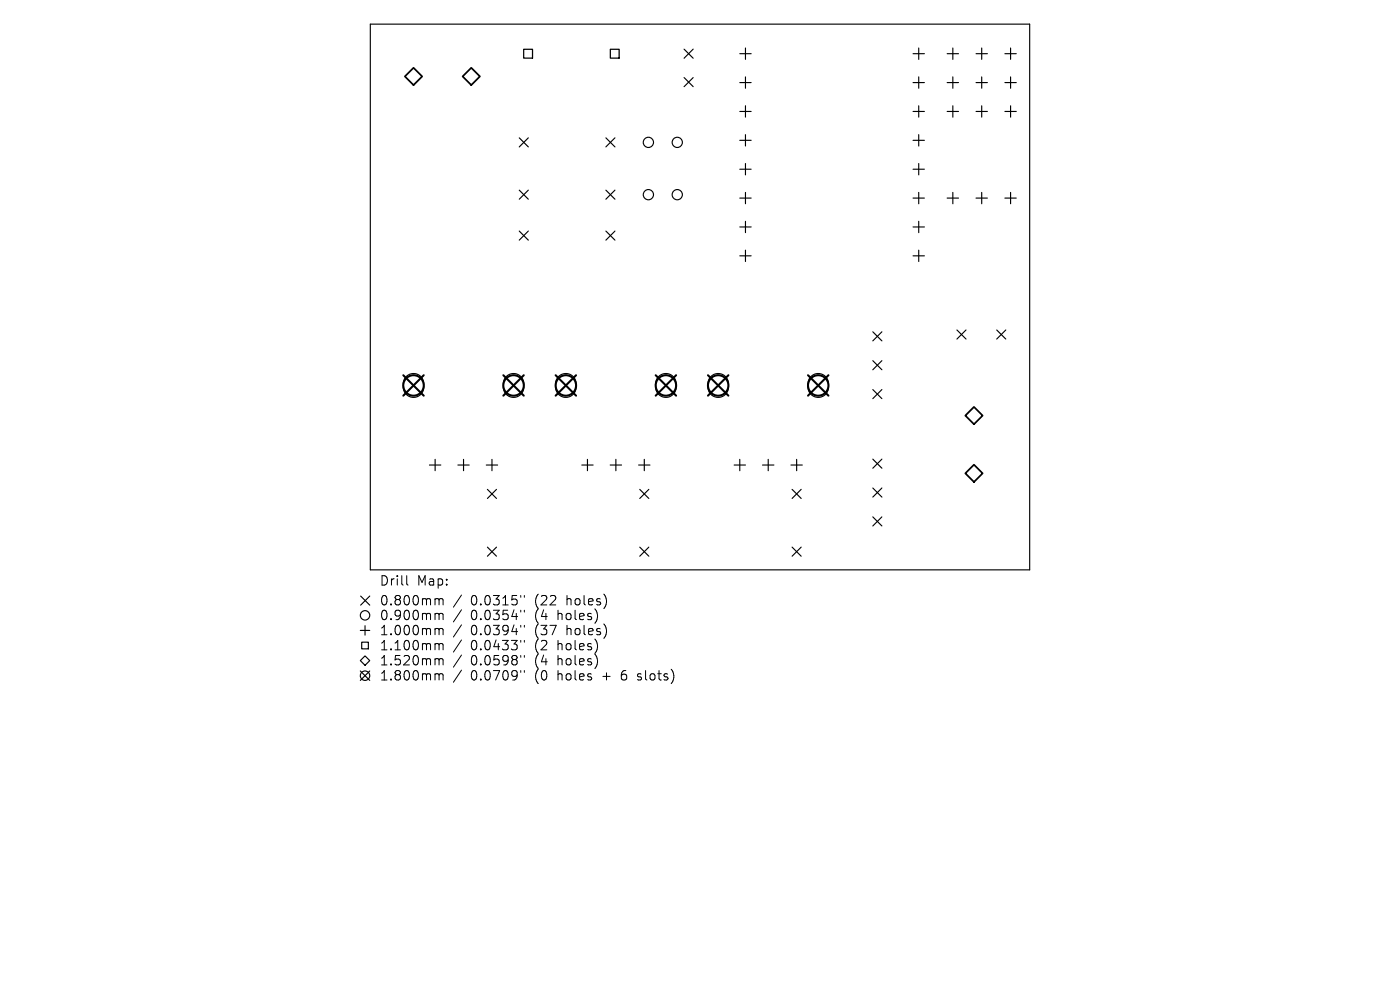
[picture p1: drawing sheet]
<svg xmlns="http://www.w3.org/2000/svg" width="297mm" height="210mm" viewBox="0 0 297 210" stroke-linecap="round" stroke-linejoin="round" font-family="sans-serif">
<defs><g id="words">
<g font-size="2.8">
<text x="80.4" y="124.5">Drill</text>
<text x="88.4" y="124.5">Map:</text>
<text x="80.4" y="128.7">0.800mm</text>
<text x="80.4" y="131.8">0.900mm</text>
<text x="99.9" y="128.7">0.0315&quot;</text>
<text x="99.9" y="131.8">0.0354&quot;</text>
<text x="113.6" y="128.7">(22</text>
<text x="113.6" y="131.8">(4</text>
<text x="118.6" y="131.8">holes)</text>
<text x="120.5" y="128.7">holes)</text>
<text x="80.4" y="135">1.000mm</text>
<text x="99.9" y="135">0.0394&quot;</text>
<text x="113.6" y="135">(37</text>
<text x="120.5" y="135">holes)</text>
<text x="80.4" y="138.2">1.100mm</text>
<text x="80.4" y="141.4">1.520mm</text>
<text x="99.9" y="138.2">0.0433&quot;</text>
<text x="99.9" y="141.4">0.0598&quot;</text>
<text x="113.6" y="138.2">(2</text>
<text x="113.6" y="141.4">(4</text>
<text x="118.6" y="138.2">holes)</text>
<text x="118.6" y="141.4">holes)</text>
<text x="80.4" y="144.6">1.800mm</text>
<text x="99.9" y="144.6">0.0709&quot;</text>
<text x="113.6" y="144.6">(0</text>
<text x="118.6" y="144.6">holes</text>
<text x="128.3" y="144.6">+</text>
<text x="132.5" y="144.6">6</text>
<text x="136.1" y="144.6">slots)</text>
</g>
</g></defs>
<g fill="none" stroke="#000" stroke-width=".24">
<path d="M78.6 5.1h139.8v115.8h-139.8zM145.1 10.4l2 2M145.1 16.5l2 1.9M147.1 10.4l-2 2M147.1 16.5l-2 1.9M156.9 11.4h2.5M156.9 17.5h2.5M158.1 10.2v2.4M158.1 16.3v2.4M193.7 11.4h2.4M193.7 17.5h2.4M194.9 10.2v2.4"/>
<path d="M194.9 16.3v2.4M200.9 11.4h2.4M200.9 17.5h2.4M202.1 10.2v2.4M202.1 16.3v2.4M207.1 11.4h2.4M207.1 17.5h2.4M208.3 10.2v2.4M208.3 16.3v2.4M213.2 11.4h2.4M213.2 17.5h2.4M214.4 10.2v2.4"/>
<path d="M214.4 16.3v2.4M110.2 29.2l1.9 2M112.1 29.2l-1.9 2M128.5 29.2l2 2M130.5 29.2l-2 2M156.9 23.6h2.5M156.9 29.8h2.5M156.9 35.9h2.5M158.1 22.4v2.4M158.1 28.6v2.4M158.1 34.7v2.4M193.7 23.6h2.4"/>
<path d="M193.7 29.8h2.4M193.7 35.9h2.4M194.9 22.4v2.4M194.9 28.6v2.4M194.9 34.7v2.4M200.9 23.6h2.4M202.1 22.4v2.4M207.1 23.6h2.4M208.3 22.4v2.4M213.2 23.6h2.4M214.4 22.4v2.4M110.2 40.3l1.9 2"/>
<path d="M110.2 49l1.9 1.9M112.1 40.3l-1.9 2M112.1 49l-1.9 1.9M128.5 40.3l2 2M128.5 49l2 1.9M130.5 40.3l-2 2M130.5 49l-2 1.9M156.9 42h2.5M156.9 48.1h2.5M156.9 54.3h2.5M158.1 40.8v2.4M158.1 46.9v2.5"/>
<path d="M158.1 53.1v2.4M193.7 42h2.4M193.7 48.1h2.4M193.7 54.3h2.4M194.9 40.8v2.4M194.9 46.9v2.5M194.9 53.1v2.4M200.9 42h2.4M202.1 40.8v2.4M207.1 42h2.4M208.3 40.8v2.4M213.2 42h2.4"/>
<path d="M214.4 40.8v2.4M86.2 79.9a2.17 2.17 0 0 1 2.4-.5 2.17 2.17 0 0 1 1.3 2v.7a2.17 2.17 0 0 1-2.2 2.2 2.17 2.17 0 0 1-2.1-2.2v-1.3zM107.4 79.9a2.17 2.17 0 0 1 2.4-.5 2.17 2.17 0 0 1 1.3 2v.7a2.17 2.17 0 0 1-2.2 2.2 2.17 2.17 0 0 1-2.1-2.2l.1-1.3zM118.5 79.9a2.17 2.17 0 0 1 2.4-.5 2.17 2.17 0 0 1 1.3 2v.7a2.17 2.17 0 0 1-2.2 2.2 2.17 2.17 0 0 1-2.1-2.2v-1.3zM139.7 79.9a2.17 2.17 0 0 1 2.4-.5 2.17 2.17 0 0 1 1.3 2v.7a2.17 2.17 0 0 1-2.1 2.2 2.17 2.17 0 0 1-2.2-2.2l.1-1.3zM150.8 79.9a2.17 2.17 0 0 1 2.4-.5 2.17 2.17 0 0 1 1.3 2v.7a2.17 2.17 0 0 1-2.1 2.2 2.17 2.17 0 0 1-2.2-2.2l.1-1.3zM172 79.9a2.17 2.17 0 0 1 2.4-.5 2.17 2.17 0 0 1 1.4 2v.7a2.17 2.17 0 0 1-2.2 2.2 2.17 2.17 0 0 1-2.2-2.2l.1-1.3zM185.2 70.4l1.9 1.9M185.2 76.5l1.9 1.9M187.1 70.4l-1.9 1.9M187.1 76.5l-1.9 1.9M203 70l1.9 1.9"/>
<path d="M204.9 70l-1.9 1.9M211.4 70l2 1.9M213.4 70l-2 1.9M91.1 98.6h2.4M92.3 97.4v2.5M97.1 98.6h2.4M98.3 97.4v2.5M103.2 98.6h2.4M104.4 97.4v2.5M123.4 98.6h2.4M124.6 97.4v2.5M129.4 98.6h2.5"/>
<path d="M130.7 97.4v2.5M135.5 98.6h2.4M136.7 97.4v2.5M155.7 98.6h2.4M156.9 97.4v2.5M161.8 98.6h2.4M163 97.4v2.5M167.8 98.6h2.4M169 97.4v2.5M185.2 82.6l1.9 2M185.2 97.4l1.9 1.9M187.1 82.6l-1.9 2"/>
<path d="M187.1 97.4l-1.9 1.9M103.4 103.8l1.9 1.9M103.4 116.1l1.9 1.9M105.3 103.8l-1.9 1.9M105.3 116.1l-1.9 1.9M135.7 103.8l1.9 1.9M135.7 116.1l1.9 1.9M137.6 103.8l-1.9 1.9M137.6 116.1l-1.9 1.9M168 103.8l2 1.9M168 116.1l2 1.9M170 103.8l-2 1.9"/>
<path d="M170 116.1l-2 1.9M185.2 103.5l1.9 1.9M185.2 109.6l1.9 2M187.1 103.5l-1.9 1.9M187.1 109.6l-1.9 2M76.4 133.7h2M76.5 126.4l1.9 2M76.7 136.2h1.4v1.4h-1.4zM77.4 132.7v2M78.4 126.4l-1.9 2M76.4 140.1l1-1 1 1-1 1zM76.4 142.3l2 2"/>
<path d="M78.4 142.3l-2 2"/>
<circle cx="137.6" cy="30.2" r="1.09"/>
<circle cx="143.7" cy="30.2" r="1.09"/>
<circle cx="137.6" cy="41.3" r="1.09"/>
<circle cx="143.7" cy="41.3" r="1.09"/>
<circle cx="77.4" cy="130.5" r="1"/>
<circle cx="77.4" cy="143.3" r="1"/>
</g>
<path d="M111.1 10.5h1.9v1.8h-1.9zM129.5 10.5h1.9v1.8h-1.9z" fill="none" stroke="#000" stroke-width=".27"/>
<path d="M85.9 16.2l1.8-1.8 1.9 1.8-1.9 1.8zM98.1 16.2l1.9-1.8 1.8 1.8-1.8 1.8zM204.8 88.2l1.8-1.9 1.9 1.9-1.9 1.8zM206.6 98.6l1.9 1.8-1.9 1.8-1.8-1.8z" fill="none" stroke="#000" stroke-width=".37"/>
<g fill="none" stroke="#000" stroke-width=".43">
<path d="M85.6 79.6l4.3 4.3M89.9 79.6l-4.3 4.3M106.8 79.6l4.3 4.3M111.1 79.6l-4.3 4.3M117.9 79.6l4.3 4.3M122.2 79.6l-4.3 4.3M139.1 79.6l4.3 4.3M143.4 79.6l-4.3 4.3M150.2 79.6l4.3 4.3M154.5 79.6l-4.3 4.3M171.4 79.6l4.4 4.3M175.8 79.6l-4.4 4.3"/>
<circle cx="87.7" cy="81.8" r="2.17"/>
<circle cx="108.9" cy="81.8" r="2.17"/>
<circle cx="120" cy="81.8" r="2.17"/>
<circle cx="141.3" cy="81.8" r="2.17"/>
<circle cx="152.4" cy="81.8" r="2.17"/>
<circle cx="173.6" cy="81.8" r="2.17"/>
</g>
<g fill="none" stroke="#000" stroke-width=".21">
<path d="M86.3 122.1v1.7l.3 .3M92.6 127l.4 .1 .1 .2M92.6 130.1h.3l.2 .3M92.6 133.3l.4 .1 .1 .2M92.6 136.5h.3l.2 .3M92.6 139.7l.4 .1 .1 .2M93.1 127.3l.3-.3 .5 .1 .1 1.2M93.1 127.3v1M93.1 130.4v1M93.1 133.6v1M93.1 136.8v1M93.1 130.4l.3-.3 .5 .1 .1 1.2"/>
<path d="M93.1 133.6l.3-.3 .5 .1 .1 1.2M93.1 136.8l.3-.3 .5 .1 .1 1.2M97.9 126.2l-1.7 2.6M97.9 129.4l-1.7 2.5M97.9 132.6l-1.7 2.5M97.9 135.8l-1.7 2.5M97.9 139l-1.7 2.5M110.5 126.3v.4M110.5 129.4v.4M110.5 132.6v.4M110.5 135.8v.4M110.5 139v.4"/>
<path d="M111.2 126.3v.4M111.2 129.4v.4M111.2 132.6v.4M111.2 135.8v.4M111.2 139v.4M92.6 142.9l.4 .1 .1 .2M93.1 140v1M93.1 143.2v1M93.1 140l.3-.3 .5 .1 .1 1.2M93.1 143.2l.3-.3 .5 .1 .1 1.2M97.9 142.2l-1.7 2.5M110.5 142.2v.4"/>
<path d="M111.2 142.2v.4M135.2 144.2h.2M135.3 143v.5"/>
</g>
<use href="#words"/>
</svg>
